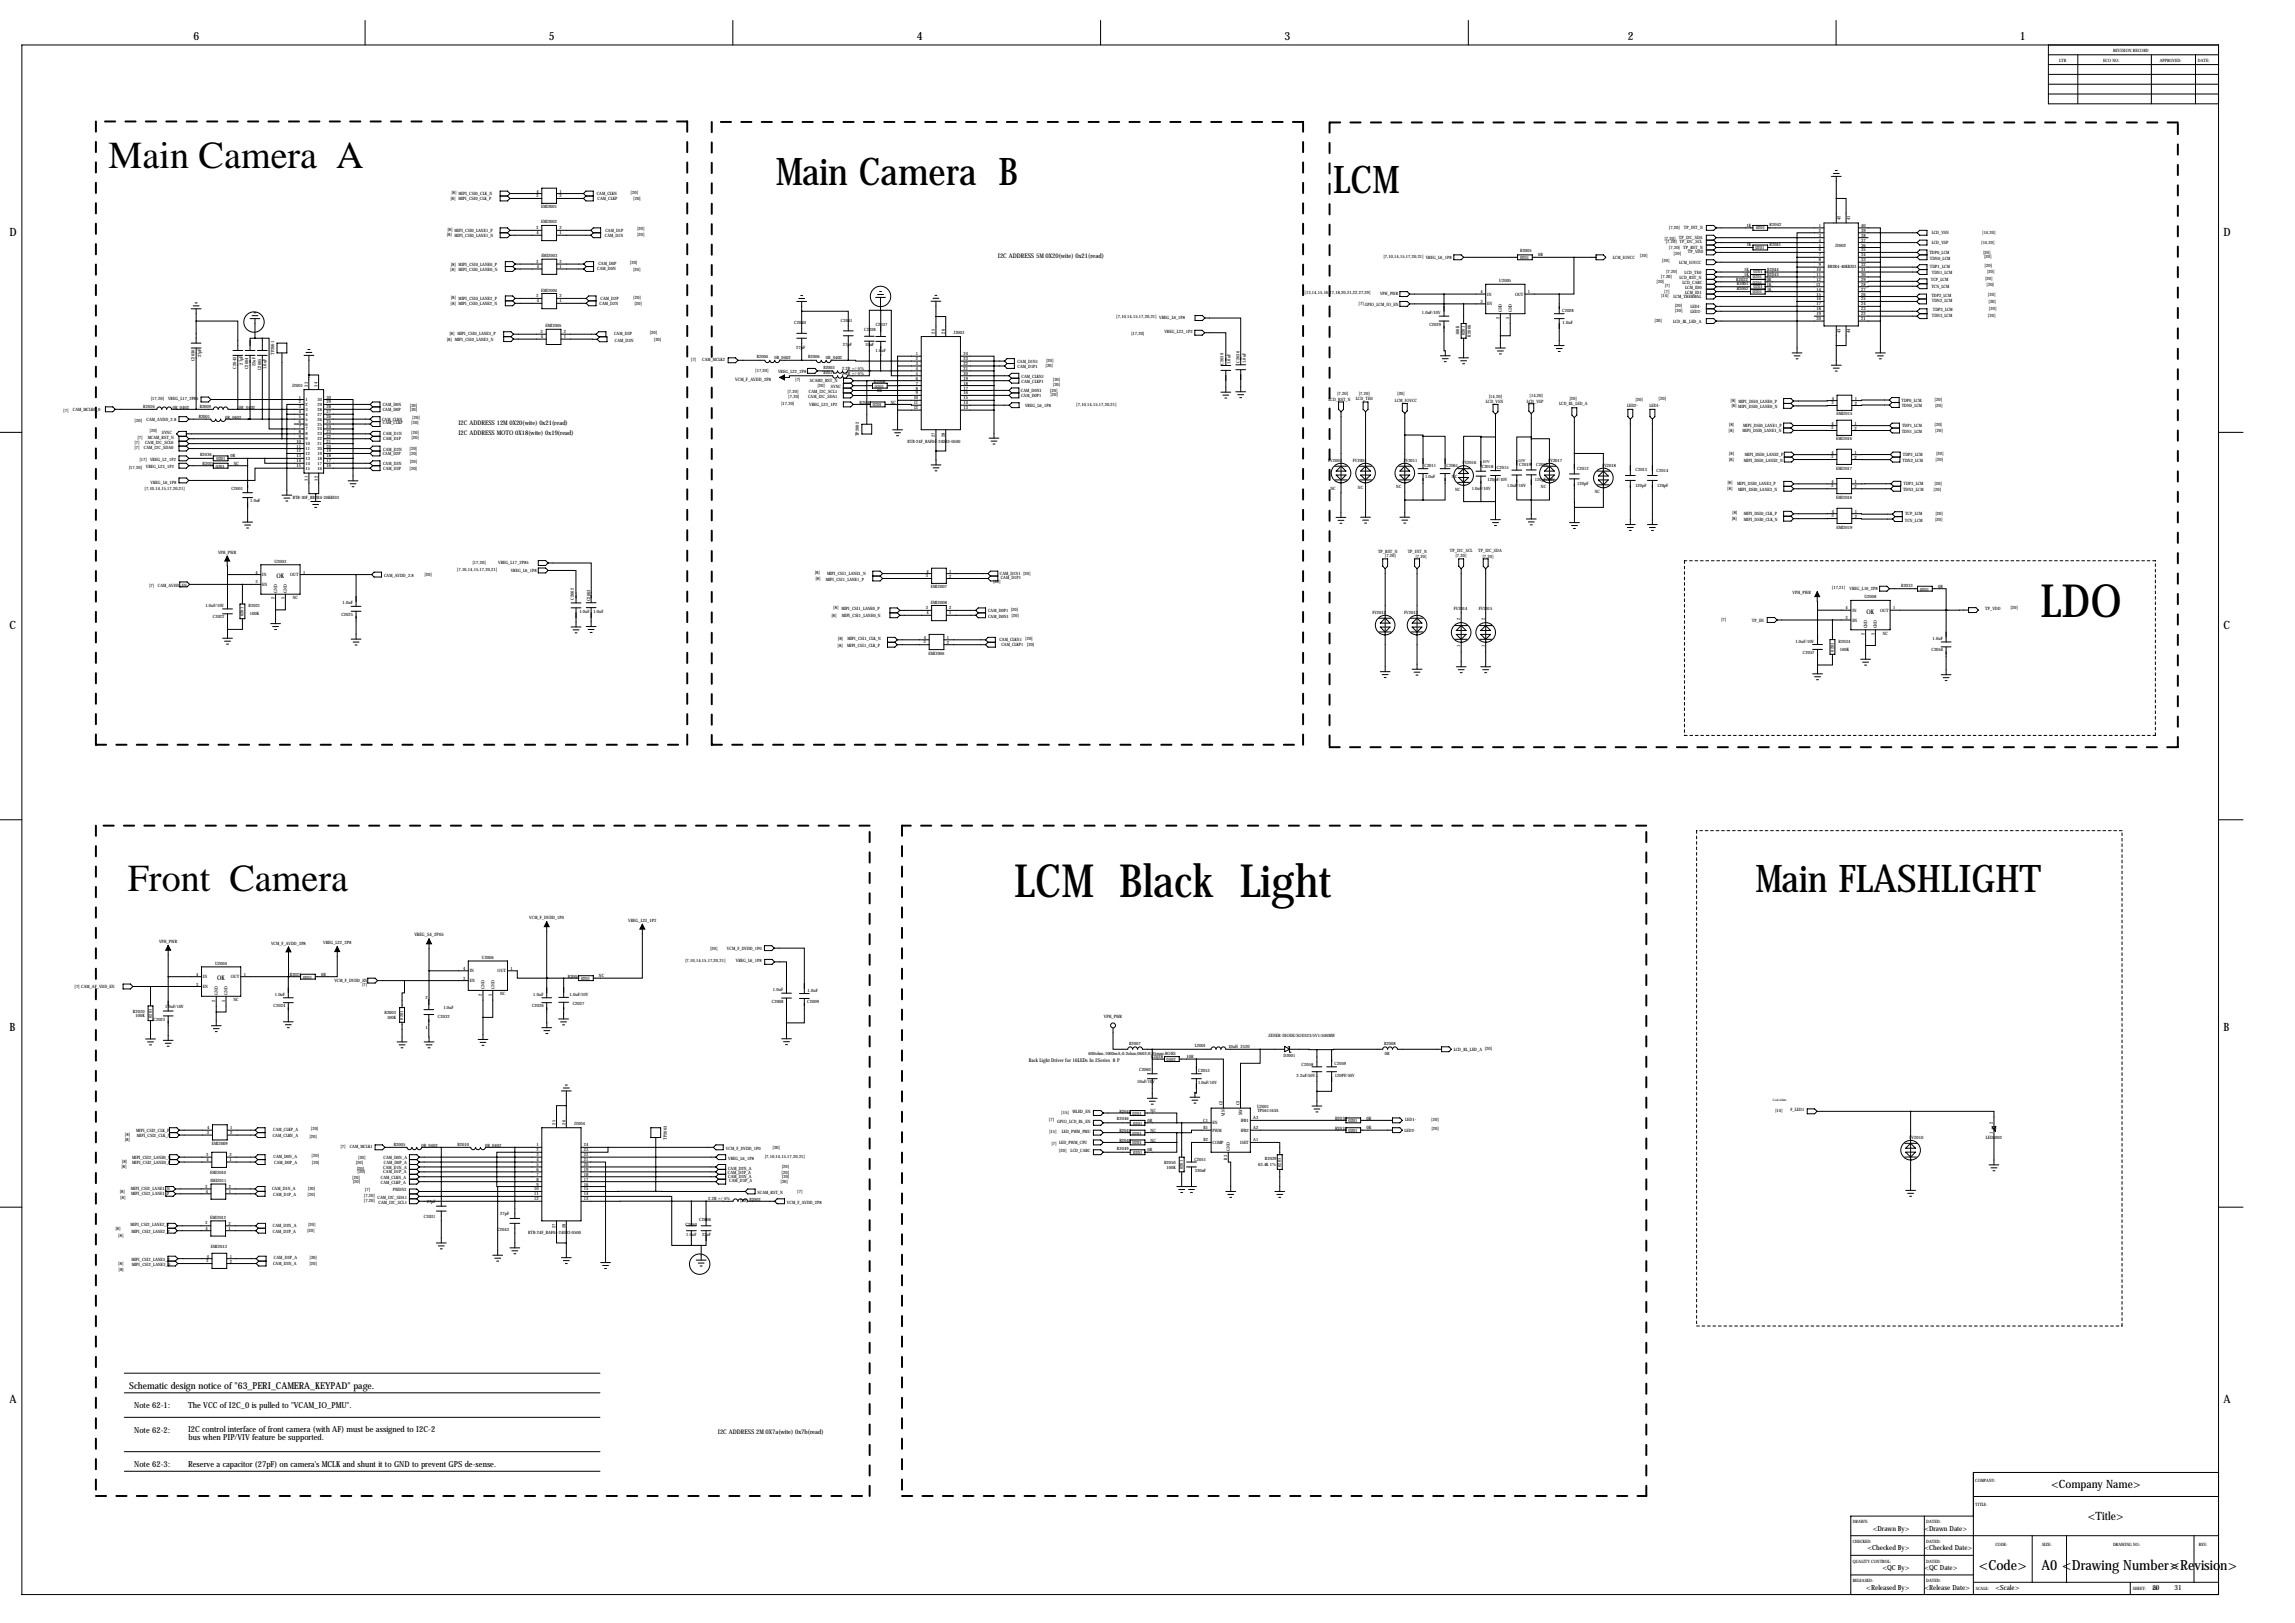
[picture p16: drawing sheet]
<svg xmlns="http://www.w3.org/2000/svg" width="1189mm" height="841mm" viewBox="0 0 1189 841" stroke-linecap="round" stroke-linejoin="round" font-family="sans-serif">
<defs><g id="words">
<g font-size="23.7">
<text x="1057" y="319">LDO</text>
<text x="525" y="465">LCM Black Light</text>
</g>
<g font-size="19.7">
<text x="56" y="87">Main Camera A</text>
<text x="402" y="96">Main Camera B</text>
<text x="691" y="100">LCM</text>
<text x="66" y="461">Front Camera</text>
<text x="909" y="462">Main FLASHLIGHT</text>
</g>
<g font-size="7.3">
<text x="1025" y="813">&lt;Code&gt;</text>
<text x="1057" y="813">A0 &lt;Drawing Number&gt;</text>
<text x="1124" y="813">&lt;Revision&gt;</text>
</g>
<g font-size="5.9">
<text x="100" y="21">6</text>
<text x="284" y="21">5</text>
<text x="475" y="21">4</text>
<text x="665" y="21">3</text>
<text x="843" y="21">2</text>
<text x="1046" y="21">1</text>
<text x="5" y="122">D</text>
<text x="1152" y="122">D</text>
<text x="5" y="326">C</text>
<text x="1152" y="326">C</text>
<text x="5" y="534">B</text>
<text x="1152" y="534">B</text>
<text x="5" y="727">A</text>
<text x="1152" y="727">A</text>
<text x="1062" y="771">&lt;Company Name&gt;</text>
<text x="1081" y="787">&lt;Title&gt;</text>
</g>
<text font-size="4.9" x="67" y="720">Schematic design notice of &quot;63_PERI_CAMERA_KEYPAD&quot; page.</text>
<g font-size="4.3">
<text x="69" y="729">Note 62-1:</text>
<text x="97" y="729">The VCC of I2C_0 is pulled to &quot;VCAM_IO_PMU&quot;.</text>
<text x="69" y="742">Note 62-2:</text>
<text x="97" y="742">I2C control interface of front camera (with AF) must be assigned to I2C-2</text>
<text x="98" y="746">bus when PIP/VIV feature be supported.</text>
<text x="69" y="760">Note 62-3:</text>
<text x="97" y="760">Reserve a capacitor (27pF) on camera's MCLK and shunt it to GND to prevent GPS de-sense.</text>
</g>
<g font-size="3.6">
<text x="970" y="793">&lt;Drawn By&gt;</text>
<text x="997" y="793">&lt;Drawn Date&gt;</text>
<text x="967" y="803">&lt;Checked By&gt;</text>
<text x="997" y="803">&lt;Checked Date&gt;</text>
<text x="975" y="813">&lt;QC By&gt;</text>
<text x="997" y="813">&lt;QC Date&gt;</text>
<text x="967" y="823">&lt;Released By&gt;</text>
<text x="997" y="823">&lt;Release Date&gt;</text>
<text x="1034" y="823">&lt;Scale&gt;</text>
<text x="1115" y="823">20</text>
<text x="1126" y="823">31</text>
</g>
<g font-size="3.3">
<text x="517" y="134">I2C ADDRESS 5M 0X20(wite) 0x21(read)</text>
<text x="237" y="220">I2C ADDRESS 12M 0X20(wite) 0x21(read)</text>
<text x="237" y="225">I2C ADDRESS MOTO 0X18(wite) 0x19(read)</text>
<text x="143" y="299">OK</text>
<text x="967" y="318">OK</text>
<text x="113" y="508">OK</text>
<text x="372" y="743">I2C ADDRESS 2M 0X7a(wite) 0x7b(read)</text>
</g>
<text font-size="2.6" x="533" y="550">Back Light Driver for 16LEDs In 2Series 8 P</text>
<g font-size="2.4">
<text x="381" y="198">VCM_F_AVDD_2P8</text>
<text x="215" y="485">VREG_S4_2P05</text>
<text x="692" y="580">R2030</text>
<text x="708" y="580">0R</text>
<text x="692" y="585">R2031</text>
<text x="708" y="585">0R</text>
</g>
<g font-size="2.3">
<text x="1095" y="27">REVISION RECORD</text>
<text x="1067" y="32">LTR</text>
<text x="1090" y="32">ECO NO:</text>
<text x="1119" y="32">APPROVED:</text>
<text x="1139" y="32">DATE:</text>
<text x="234" y="101">[8] MIPI_CSI0_CLK_N</text>
<text x="278" y="100">4</text>
<text x="290" y="100">1</text>
<text x="309" y="101">CAM_CLKN</text>
<text x="327" y="100">[20]</text>
<text x="233" y="103">[8] MIPI_CSI0_CLK_P</text>
<text x="278" y="102">3</text>
<text x="280" y="108">EMI2001</text>
<text x="290" y="102">2</text>
<text x="310" y="104">CAM_CLKP</text>
<text x="328" y="104">[20]</text>
<text x="953" y="114" transform="rotate(-90 953 114)">42</text>
<text x="958" y="114" transform="rotate(-90 958 114)">41</text>
<text x="232" y="120">[8] MIPI_CSI0_LANE1_P</text>
<text x="278" y="119">3</text>
<text x="280" y="116">EMI2002</text>
<text x="290" y="119">2</text>
<text x="330" y="119">[20]</text>
<text x="865" y="118">[7,20]</text>
<text x="872" y="119">TP_INT_N</text>
<text x="905" y="118">1K</text>
<text x="910" y="119">0201</text>
<text x="917" y="117">R2042</text>
<text x="942" y="118">1</text>
<text x="964" y="118">40</text>
<text x="231" y="122">[8] MIPI_CSI0_LANE1_N</text>
<text x="278" y="121">4</text>
<text x="290" y="121">1</text>
<text x="313" y="123">CAM_D1N</text>
<text x="314" y="120">CAM_D1P</text>
<text x="330" y="122">[20]</text>
<text x="862" y="124">[7,20]</text>
<text x="870" y="124">TP_I2C_SDA</text>
<text x="942" y="120">2</text>
<text x="942" y="123">3</text>
<text x="942" y="125">4</text>
<text x="964" y="125">37</text>
<text x="964" y="123">38</text>
<text x="964" y="120">39</text>
<text x="1001" y="121">LCD_VSN</text>
<text x="1027" y="121">[14,20]</text>
<text x="787" y="130">R2005</text>
<text x="863" y="126">[7,20] TP_I2C_SCL</text>
<text x="865" y="129">[7,20]</text>
<text x="872" y="129">TP_RST_N</text>
<text x="874" y="131">TP_VDD</text>
<text x="905" y="128">1K</text>
<text x="909" y="129">0201</text>
<text x="917" y="127">R2041</text>
<text x="942" y="128">5</text>
<text x="942" y="130">6</text>
<text x="951" y="128">J2002</text>
<text x="964" y="130">35</text>
<text x="964" y="128">36</text>
<text x="999" y="132">TDP0_LCM</text>
<text x="1001" y="126">LCD_VSP</text>
<text x="1026" y="126">[14,20]</text>
<text x="1027" y="132">[20]</text>
<text x="234" y="138">[8] MIPI_CSI0_LANE0_P</text>
<text x="278" y="136">3</text>
<text x="280" y="133">EMI2003</text>
<text x="290" y="136">2</text>
<text x="310" y="137">CAM_D0P</text>
<text x="326" y="137">[20]</text>
<text x="717" y="134">[7,10,14,15,17,20,21] VREG_L6_1P8</text>
<text x="787" y="134">0201</text>
<text x="797" y="133">0R</text>
<text x="836" y="134">LCM_IOVCC</text>
<text x="850" y="133">[20]</text>
<text x="861" y="136">[20]</text>
<text x="867" y="132">[20]</text>
<text x="870" y="137">LCM_IOVCC</text>
<text x="942" y="133">7</text>
<text x="942" y="135">8</text>
<text x="942" y="138">9</text>
<text x="964" y="138">32</text>
<text x="964" y="135">33</text>
<text x="964" y="133">34</text>
<text x="1000" y="135">TDN0_LCM</text>
<text x="1028" y="134">[20]</text>
<text x="233" y="140">[8] MIPI_CSI0_LANE0_N</text>
<text x="278" y="139">4</text>
<text x="290" y="139">1</text>
<text x="309" y="140">CAM_D0N</text>
<text x="328" y="140">[20]</text>
<text x="863" y="141">[7,20]</text>
<text x="873" y="142">LCD_TE0</text>
<text x="903" y="140">1K</text>
<text x="904" y="143">1K</text>
<text x="908" y="141">0201</text>
<text x="915" y="143">R2043</text>
<text x="915" y="140">R2044</text>
<text x="941" y="140">10</text>
<text x="941" y="143">11</text>
<text x="947" y="139">BB2R4-40KBJ03</text>
<text x="964" y="143">30</text>
<text x="964" y="140">31</text>
<text x="1000" y="139">TDP1_LCM</text>
<text x="1001" y="142">TDN1_LCM</text>
<text x="1028" y="138">[20]</text>
<text x="1029" y="141">[20]</text>
<text x="777" y="146">U2005</text>
<text x="858" y="147">[20]</text>
<text x="860" y="144">[7,20]</text>
<text x="862" y="149">[7]</text>
<text x="870" y="144">LCD_RST_N</text>
<text x="872" y="147">LCD_CABC</text>
<text x="873" y="150">LCM_ID0</text>
<text x="899" y="146">R2022</text>
<text x="900" y="148">R2001</text>
<text x="908" y="147">0201</text>
<text x="908" y="144">0201</text>
<text x="908" y="149">0201</text>
<text x="915" y="146">0R</text>
<text x="915" y="148">1K</text>
<text x="941" y="148">13</text>
<text x="941" y="145">12</text>
<text x="964" y="148">28</text>
<text x="964" y="145">29</text>
<text x="1000" y="145">TCP_LCM</text>
<text x="1001" y="149">TCN_LCM</text>
<text x="1028" y="145">[20]</text>
<text x="1029" y="148">[20]</text>
<text x="234" y="155">[8] MIPI_CSI0_LANE2_P</text>
<text x="278" y="154">3</text>
<text x="280" y="151">EMI2004</text>
<text x="290" y="154">2</text>
<text x="311" y="155">CAM_D2P</text>
<text x="328" y="155">[20]</text>
<text x="676" y="152">[13,14,15,16,17,18,20,21,22,27,29]</text>
<text x="715" y="153">VPH_PWR</text>
<text x="767" y="152">4</text>
<text x="770" y="153">IN</text>
<text x="785" y="153">OUT</text>
<text x="791" y="152">1</text>
<text x="860" y="154">[14]</text>
<text x="862" y="152">[7]</text>
<text x="867" y="154">LCM_THERMAL</text>
<text x="873" y="152">LCM_ID1</text>
<text x="900" y="150">R2002</text>
<text x="908" y="152">0201</text>
<text x="915" y="151">1K</text>
<text x="941" y="151">14</text>
<text x="941" y="153">15</text>
<text x="941" y="156">16</text>
<text x="964" y="156">25</text>
<text x="964" y="153">26</text>
<text x="964" y="151">27</text>
<text x="1001" y="154">TDP2_LCM</text>
<text x="1030" y="153">[20]</text>
<text x="233" y="158">[8] MIPI_CSI0_LANE2_N</text>
<text x="278" y="157">4</text>
<text x="290" y="157">1</text>
<text x="311" y="158">CAM_D2N</text>
<text x="329" y="158">[20]</text>
<text x="704" y="158">[7]GPIO_LCM_IO_EN</text>
<text x="767" y="157">3</text>
<text x="770" y="158">EN</text>
<text x="778" y="162" transform="rotate(-90 778 162)">GND</text>
<text x="783" y="162" transform="rotate(-90 783 162)">GND</text>
<text x="809" y="162">C2028</text>
<text x="868" y="159">[20]</text>
<text x="868" y="162">[20]</text>
<text x="876" y="159">LED1-</text>
<text x="941" y="158">17</text>
<text x="941" y="161">18</text>
<text x="964" y="161">23</text>
<text x="964" y="158">24</text>
<text x="1001" y="157">TDN2_LCM</text>
<text x="1001" y="161">TDP3_LCM</text>
<text x="1030" y="157">[20]</text>
<text x="1030" y="161">[20]</text>
<text x="411" y="168">C2040</text>
<text x="436" y="167">C2041</text>
<text x="578" y="164">[7,10,14,15,17,20,21]</text>
<text x="601" y="165">VREG_L6_1P8</text>
<text x="737" y="163">1.0uF/10V</text>
<text x="777" y="165" transform="rotate(-90 777 165)">2</text>
<text x="782" y="165" transform="rotate(-90 782 165)">5</text>
<text x="809" y="168">1.0uF</text>
<text x="857" y="167">[20]</text>
<text x="867" y="167">LCD_BL_LED_A</text>
<text x="876" y="162">LED2-</text>
<text x="941" y="163">19</text>
<text x="941" y="166">20</text>
<text x="964" y="166">21</text>
<text x="964" y="163">22</text>
<text x="1001" y="164">TDN3_LCM</text>
<text x="1030" y="164">[20]</text>
<text x="233" y="174">[8] MIPI_CSI0_LANE3_P</text>
<text x="280" y="172">3</text>
<text x="283" y="170">EMI2005</text>
<text x="292" y="173">2</text>
<text x="318" y="174">CAM_D3P</text>
<text x="337" y="173">[20]</text>
<text x="448" y="172">C2038</text>
<text x="454" y="169">C2037</text>
<text x="484" y="173" transform="rotate(-90 484 173)">25</text>
<text x="489" y="173" transform="rotate(-90 489 173)">26</text>
<text x="494" y="173">J2003</text>
<text x="586" y="173">[17,20]</text>
<text x="603" y="173">VREG_L23_1P2</text>
<text x="740" y="169">C2029</text>
<text x="756" y="174" transform="rotate(-90 756 174)">100K</text>
<text x="759" y="174" transform="rotate(-90 759 174)">0201</text>
<text x="953" y="173" transform="rotate(-90 953 173)">43</text>
<text x="958" y="173" transform="rotate(-90 958 173)">44</text>
<text x="231" y="177">[8] MIPI_CSI0_LANE3_N</text>
<text x="280" y="175">4</text>
<text x="292" y="175">1</text>
<text x="319" y="177">CAM_D3N</text>
<text x="339" y="177">[20]</text>
<text x="437" y="179">27pF</text>
<text x="448" y="179">10uF</text>
<text x="762" y="174" transform="rotate(-90 762 174)">R2006</text>
<text x="104" y="185" transform="rotate(-90 104 185)">27pF</text>
<text x="142" y="184" transform="rotate(-90 142 184)">TP2001</text>
<text x="392" y="185">B2004</text>
<text x="401" y="186">0R_0402</text>
<text x="412" y="181">27pF</text>
<text x="419" y="185">B2006</text>
<text x="428" y="186">0R_0402</text>
<text x="454" y="182">1.0uF</text>
<text x="475" y="184">1</text>
<text x="499" y="184">24</text>
<text x="101" y="187" transform="rotate(-90 101 187)">C2030</text>
<text x="122" y="191" transform="rotate(-90 122 191)">C2042</text>
<text x="126" y="189" transform="rotate(-90 126 189)">27pF</text>
<text x="129" y="191" transform="rotate(-90 129 191)">C2004</text>
<text x="132" y="190" transform="rotate(-90 132 190)">22uF</text>
<text x="135" y="192" transform="rotate(-90 135 192)">C2005</text>
<text x="138" y="191" transform="rotate(-90 138 191)">1.0uF</text>
<text x="358" y="187">[7]</text>
<text x="364" y="187">CAM_MCLK2</text>
<text x="427" y="191">B2003</text>
<text x="436" y="192">2.2R +/-5%</text>
<text x="475" y="187">2</text>
<text x="475" y="189">3</text>
<text x="475" y="192">4</text>
<text x="499" y="192">21</text>
<text x="499" y="189">22</text>
<text x="499" y="187">23</text>
<text x="527" y="188">CAM_D1N1</text>
<text x="527" y="191">CAM_D1P1</text>
<text x="542" y="190">[20]</text>
<text x="542" y="188">[20]</text>
<text x="634" y="189" transform="rotate(-90 634 189)">C2039</text>
<text x="637" y="189" transform="rotate(-90 637 189)">1.0uF</text>
<text x="642" y="188" transform="rotate(-90 642 188)">C2036</text>
<text x="645" y="188" transform="rotate(-90 645 188)">1.0uF</text>
<text x="391" y="193">[17,20]</text>
<text x="403" y="193">VREG_L22_2P8</text>
<text x="412" y="197">[7]</text>
<text x="420" y="198">SCAM3_RST_N</text>
<text x="427" y="194">B2011</text>
<text x="436" y="194">2.2R +/-5%</text>
<text x="475" y="194">5</text>
<text x="475" y="197">6</text>
<text x="499" y="197">19</text>
<text x="499" y="194">20</text>
<text x="529" y="196">CAM_CLKN1</text>
<text x="545" y="197">[20]</text>
<text x="151" y="200">J2001</text>
<text x="159" y="200" transform="rotate(-90 159 200)">33</text>
<text x="165" y="200" transform="rotate(-90 165 200)">34</text>
<text x="408" y="204">[7,20]</text>
<text x="419" y="203">CAM_I2C_SCL1</text>
<text x="423" y="201">[20]</text>
<text x="430" y="201">SYNC</text>
<text x="453" y="198">R2008</text>
<text x="453" y="201">0201</text>
<text x="454" y="203">0R</text>
<text x="475" y="199">7</text>
<text x="475" y="202">8</text>
<text x="499" y="202">17</text>
<text x="499" y="199">18</text>
<text x="529" y="203">CAM_D0N1</text>
<text x="529" y="198">CAM_CLKP1</text>
<text x="544" y="203">[20]</text>
<text x="545" y="200">[20]</text>
<text x="78" y="207">[17,20]</text>
<text x="87" y="207">VREG_L17_2P85</text>
<text x="155" y="209">2</text>
<text x="155" y="206">1</text>
<text x="158" y="208">1</text>
<text x="165" y="208">30</text>
<text x="169" y="209">29</text>
<text x="169" y="206">30</text>
<text x="405" y="210">[17,20]</text>
<text x="408" y="206">[7,20]</text>
<text x="419" y="206">CAM_I2C_SDA1</text>
<text x="445" y="209">R2040</text>
<text x="461" y="209">NC</text>
<text x="473" y="207">10</text>
<text x="473" y="209">11</text>
<text x="475" y="204">9</text>
<text x="499" y="209">14</text>
<text x="499" y="207">15</text>
<text x="499" y="204">16</text>
<text x="529" y="206">CAM_D0P1</text>
<text x="544" y="205">[20]</text>
<text x="688" y="208">LCD_RST_N</text>
<text x="693" y="204">[7,20]</text>
<text x="702" y="207">LCD_TE0</text>
<text x="704" y="205">[7,20]</text>
<text x="723" y="208">LCM_IOVCC</text>
<text x="724" y="205">[20]</text>
<text x="770" y="209">LCD_VSN</text>
<text x="771" y="206">[14,20]</text>
<text x="791" y="209">LCD_VSP</text>
<text x="792" y="206">[14,20]</text>
<text x="808" y="210">LCD_BL_LED_A</text>
<text x="813" y="207">[20]</text>
<text x="847" y="208">[20]</text>
<text x="859" y="207">[20]</text>
<text x="896" y="208">[8] MIPI_DSI0_LANE0_P</text>
<text x="949" y="209">3</text>
<text x="949" y="207">4</text>
<text x="961" y="210">2</text>
<text x="961" y="207">1</text>
<text x="985" y="208">TDP0_LCM</text>
<text x="1002" y="208">[20]</text>
<text x="33" y="214">[7]</text>
<text x="38" y="213">CAM_MCLK0_0</text>
<text x="74" y="211">R2016</text>
<text x="90" y="212">0R_0402</text>
<text x="103" y="211">B2009</text>
<text x="124" y="212">0R_0402</text>
<text x="155" y="214">4</text>
<text x="155" y="212">3</text>
<text x="158" y="215">4</text>
<text x="158" y="213">3</text>
<text x="158" y="210">2</text>
<text x="165" y="215">27</text>
<text x="165" y="213">28</text>
<text x="165" y="210">29</text>
<text x="169" y="214">27</text>
<text x="169" y="211">28</text>
<text x="198" y="210">CAM_D0N</text>
<text x="198" y="213">CAM_D0P</text>
<text x="212" y="211">[20]</text>
<text x="212" y="213">[20]</text>
<text x="419" y="210">VREG_L23_1P2</text>
<text x="452" y="210">0201</text>
<text x="473" y="212">12</text>
<text x="499" y="212">13</text>
<text x="531" y="211">VREG_L6_1P8</text>
<text x="558" y="210">[7,10,14,15,17,20,21]</text>
<text x="843" y="211">LED2-</text>
<text x="854" y="211">LED1-</text>
<text x="897" y="211">[8] MIPI_DSI0_LANE0_N</text>
<text x="951" y="215">EMI2015</text>
<text x="985" y="211">TDN0_LCM</text>
<text x="1002" y="211">[20]</text>
<text x="70" y="219">[20]</text>
<text x="76" y="218">CAM_AVDD_2.8</text>
<text x="103" y="216">B2001</text>
<text x="117" y="217">0R_0402</text>
<text x="155" y="217">5</text>
<text x="155" y="219">6</text>
<text x="155" y="222">7</text>
<text x="158" y="218">5</text>
<text x="158" y="220">6</text>
<text x="165" y="218">26</text>
<text x="165" y="220">25</text>
<text x="169" y="217">26</text>
<text x="169" y="219">25</text>
<text x="169" y="222">24</text>
<text x="198" y="218">CAM_CLKN</text>
<text x="198" y="220">CAM_CLKP</text>
<text x="213" y="219">[20]</text>
<text x="214" y="217">[20]</text>
<text x="896" y="221">[8]</text>
<text x="903" y="221">MIPI_DSI0_LANE1_P</text>
<text x="949" y="220">4</text>
<text x="961" y="220">1</text>
<text x="985" y="221">TDP1_LCM</text>
<text x="1002" y="221">[20]</text>
<text x="71" y="227">[7]</text>
<text x="77" y="227">MCAM_RST_N</text>
<text x="77" y="224">[20]</text>
<text x="84" y="225">SYNC</text>
<text x="155" y="224">8</text>
<text x="155" y="227">9</text>
<text x="158" y="223">7</text>
<text x="158" y="226">8</text>
<text x="165" y="223">24</text>
<text x="165" y="226">23</text>
<text x="169" y="224">23</text>
<text x="169" y="227">22</text>
<text x="198" y="228">CAM_D1P</text>
<text x="199" y="225">CAM_D1N</text>
<text x="213" y="225">[20]</text>
<text x="213" y="227">[20]</text>
<text x="445" y="226" transform="rotate(-90 445 226)">TP2002</text>
<text x="484" y="226" transform="rotate(-90 484 226)">27</text>
<text x="489" y="226" transform="rotate(-90 489 226)">28</text>
<text x="895" y="224">[8]</text>
<text x="903" y="224">MIPI_DSI0_LANE1_N</text>
<text x="949" y="222">3</text>
<text x="961" y="222">2</text>
<text x="985" y="224">TDN1_LCM</text>
<text x="1003" y="224">[20]</text>
<text x="70" y="230">[7]</text>
<text x="70" y="233">[7]</text>
<text x="75" y="232">CAM_I2C_SDA0</text>
<text x="75" y="230">CAM_I2C_SCL0</text>
<text x="154" y="229">10</text>
<text x="154" y="232">11</text>
<text x="158" y="228">9</text>
<text x="158" y="231">10</text>
<text x="158" y="233">11</text>
<text x="165" y="228">22</text>
<text x="165" y="231">21</text>
<text x="165" y="233">20</text>
<text x="169" y="229">21</text>
<text x="169" y="232">20</text>
<text x="199" y="233">CAM_D2N</text>
<text x="212" y="233">[20]</text>
<text x="470" y="229">BTB-24F_BAF04-24083-0500</text>
<text x="951" y="228">EMI2016</text>
<text x="72" y="239">[17] VREG_L2_1P2</text>
<text x="104" y="236">R2036</text>
<text x="112" y="238">0201</text>
<text x="119" y="237">0R</text>
<text x="154" y="234">12</text>
<text x="154" y="237">13</text>
<text x="154" y="239">14</text>
<text x="158" y="236">12</text>
<text x="158" y="238">13</text>
<text x="165" y="236">19</text>
<text x="165" y="238">18</text>
<text x="169" y="234">19</text>
<text x="169" y="237">18</text>
<text x="169" y="239">17</text>
<text x="198" y="236">CAM_D2P</text>
<text x="212" y="236">[20]</text>
<text x="212" y="240">[20]</text>
<text x="688" y="239">FV2003</text>
<text x="701" y="239">FV2004</text>
<text x="727" y="239">FV2011</text>
<text x="768" y="240">10V</text>
<text x="786" y="239">10V</text>
<text x="802" y="239">FV2017</text>
<text x="896" y="239">[8]</text>
<text x="896" y="236">[8]</text>
<text x="903" y="239">MIPI_DSI0_LANE2_N</text>
<text x="904" y="236">MIPI_DSI0_LANE2_P</text>
<text x="949" y="237">3</text>
<text x="949" y="235">4</text>
<text x="961" y="238">2</text>
<text x="961" y="235">1</text>
<text x="986" y="239">TDN2_LCM</text>
<text x="986" y="236">TDP2_LCM</text>
<text x="1003" y="239">[20]</text>
<text x="1003" y="236">[20]</text>
<text x="67" y="243">[17,20]</text>
<text x="76" y="242">VREG_L23_1P2</text>
<text x="105" y="241">R2037</text>
<text x="112" y="242">0201</text>
<text x="121" y="241">NC</text>
<text x="154" y="242">15</text>
<text x="158" y="241">14</text>
<text x="158" y="243">15</text>
<text x="165" y="241">17</text>
<text x="165" y="243">16</text>
<text x="169" y="242">16</text>
<text x="198" y="241">CAM_D3N</text>
<text x="198" y="244">CAM_D3P</text>
<text x="212" y="244">[20]</text>
<text x="738" y="242">C2011</text>
<text x="749" y="242">C2061</text>
<text x="758" y="240">FV2016</text>
<text x="768" y="242">C2018</text>
<text x="775" y="243">C2015</text>
<text x="787" y="241">C2019</text>
<text x="796" y="242">C2016</text>
<text x="817" y="243">C2012</text>
<text x="830" y="242">FV2018</text>
<text x="847" y="244">C2013</text>
<text x="858" y="244">C2014</text>
<text x="951" y="243">EMI2017</text>
<text x="78" y="250">VREG_L6_1P8</text>
<text x="160" y="249" transform="rotate(-90 160 249)">31</text>
<text x="165" y="249" transform="rotate(-90 165 249)">32</text>
<text x="738" y="248">1.0uF</text>
<text x="752" y="248">NC</text>
<text x="771" y="249">120pF/10V</text>
<text x="795" y="249">120pF/10V</text>
<text x="817" y="251">120pF</text>
<text x="895" y="251">[8]</text>
<text x="900" y="251">MIPI_DSI0_LANE3_P</text>
<text x="949" y="250">4</text>
<text x="961" y="250">1</text>
<text x="986" y="251">TDP3_LCM</text>
<text x="1002" y="251">[20]</text>
<text x="75" y="254">[7,10,14,15,17,20,21]</text>
<text x="120" y="254">C2001</text>
<text x="689" y="254">NC</text>
<text x="703" y="253">NC</text>
<text x="723" y="253">NC</text>
<text x="754" y="254">NC</text>
<text x="762" y="254">1.0uF/10V</text>
<text x="781" y="252">1.0uF/10V</text>
<text x="798" y="253">NC</text>
<text x="826" y="256">NC</text>
<text x="847" y="252">120pF</text>
<text x="858" y="252">120pF</text>
<text x="895" y="254">[8]</text>
<text x="900" y="254">MIPI_DSI0_LANE3_N</text>
<text x="949" y="252">3</text>
<text x="961" y="253">2</text>
<text x="986" y="254">TDN3_LCM</text>
<text x="1002" y="255">[20]</text>
<text x="130" y="260">1.0uF</text>
<text x="152" y="258">BTB-30F_BB2R4-30KBJ03</text>
<text x="951" y="258">EMI2018</text>
<text x="897" y="270">[8]</text>
<text x="897" y="266">[8]</text>
<text x="903" y="267">MIPI_DSI0_CLK_P</text>
<text x="903" y="270">MIPI_DSI0_CLK_N</text>
<text x="949" y="268">3</text>
<text x="949" y="266">4</text>
<text x="961" y="268">2</text>
<text x="961" y="266">1</text>
<text x="987" y="267">TCP_LCM</text>
<text x="1002" y="270">[20]</text>
<text x="1003" y="267">[20]</text>
<text x="951" y="274">EMI2019</text>
<text x="987" y="270">TCN_LCM</text>
<text x="113" y="287">VPH_PWR</text>
<text x="714" y="286">TP_RST_N</text>
<text x="729" y="286">TP_INT_N</text>
<text x="751" y="286">TP_I2C_SCL</text>
<text x="766" y="286">TP_I2C_SDA</text>
<text x="142" y="292">U2003</text>
<text x="245" y="292">[17,20]</text>
<text x="258" y="292">VREG_L17_2P85</text>
<text x="717" y="289">[7,20]</text>
<text x="733" y="289">[7,20]</text>
<text x="754" y="288">[7,20]</text>
<text x="768" y="289">[7,20]</text>
<text x="132" y="297">4</text>
<text x="136" y="298">IN</text>
<text x="150" y="298">OUT</text>
<text x="157" y="297">1</text>
<text x="199" y="299">CAM_AVDD_2.8</text>
<text x="220" y="298">[20]</text>
<text x="237" y="296">[7,10,14,15,17,20,21]</text>
<text x="265" y="296">VREG_L6_1P8</text>
<text x="422" y="298">[8]</text>
<text x="428" y="298">MIPI_CSI1_LANE1_N</text>
<text x="480" y="299">3</text>
<text x="480" y="297">4</text>
<text x="492" y="299">2</text>
<text x="492" y="297">1</text>
<text x="518" y="298">CAM_D1N1 [20]</text>
<text x="518" y="300">CAM_D1P1</text>
<text x="77" y="304">[7]</text>
<text x="82" y="304">CAM_AVDD_EN</text>
<text x="132" y="302">3</text>
<text x="136" y="304">EN</text>
<text x="422" y="301">[8]</text>
<text x="428" y="301">MIPI_CSI1_LANE1_P</text>
<text x="482" y="305">EMI2007</text>
<text x="514" y="302">[20]</text>
<text x="949" y="305">[17,21]</text>
<text x="958" y="306">VREG_L10_2P8</text>
<text x="985" y="304">R2033</text>
<text x="995" y="306">0201</text>
<text x="1004" y="304">0R</text>
<text x="142" y="310" transform="rotate(-90 142 310)">2</text>
<text x="144" y="307" transform="rotate(-90 144 307)">GND</text>
<text x="147" y="310" transform="rotate(-90 147 310)">5</text>
<text x="149" y="307" transform="rotate(-90 149 307)">GND</text>
<text x="152" y="310">NC</text>
<text x="297" y="311" transform="rotate(-90 297 311)">C2002</text>
<text x="306" y="311" transform="rotate(-90 306 311)">C2003</text>
<text x="929" y="308">VPH_PWR</text>
<text x="966" y="310">U2008</text>
<text x="106" y="314">1.0uF/10V</text>
<text x="129" y="314">R2021</text>
<text x="177" y="313">1.0uF</text>
<text x="300" y="317">1.0uF</text>
<text x="307" y="317">1.0uF</text>
<text x="432" y="315">[8] MIPI_CSI1_LANE0_P</text>
<text x="480" y="315">3</text>
<text x="482" y="313">EMI2008</text>
<text x="492" y="316">2</text>
<text x="512" y="317">CAM_D0P1 [20]</text>
<text x="711" y="318">FV2012</text>
<text x="727" y="318">FV2013</text>
<text x="753" y="316">FV2014</text>
<text x="766" y="316">FV2015</text>
<text x="956" y="316">4</text>
<text x="960" y="317">IN</text>
<text x="974" y="317">OUT</text>
<text x="981" y="316">1</text>
<text x="1028" y="316">TP_VDD</text>
<text x="1041" y="315">[20]</text>
<text x="110" y="320">C2022</text>
<text x="126" y="319" transform="rotate(-90 126 319)">0201</text>
<text x="129" y="319">100K</text>
<text x="177" y="319">C2025</text>
<text x="431" y="320">[8]</text>
<text x="436" y="320">MIPI_CSI1_LANE0_N</text>
<text x="480" y="318">4</text>
<text x="492" y="318">1</text>
<text x="512" y="320">CAM_D0N1 [20]</text>
<text x="756" y="321" transform="rotate(-90 756 321)">2</text>
<text x="769" y="321" transform="rotate(-90 769 321)">2</text>
<text x="892" y="322">[7]</text>
<text x="908" y="322">TP_EN</text>
<text x="956" y="321">3</text>
<text x="960" y="322">EN</text>
<text x="966" y="329" transform="rotate(-90 966 329)">2</text>
<text x="967" y="325" transform="rotate(-90 967 325)">GND</text>
<text x="971" y="329" transform="rotate(-90 971 329)">5</text>
<text x="972" y="325" transform="rotate(-90 972 325)">GND</text>
<text x="975" y="329">NC</text>
<text x="434" y="335">[8]</text>
<text x="434" y="332">[8]</text>
<text x="439" y="335">MIPI_CSI1_CLK_P</text>
<text x="439" y="332">MIPI_CSI1_CLK_N</text>
<text x="478" y="333">3</text>
<text x="479" y="331">4</text>
<text x="490" y="333">2</text>
<text x="490" y="331">1</text>
<text x="518" y="332">CAM_CLKN1</text>
<text x="519" y="335">CAM_CLKP1</text>
<text x="531" y="332">[20]</text>
<text x="532" y="335">[20]</text>
<text x="756" y="335" transform="rotate(-90 756 335)">1</text>
<text x="769" y="335" transform="rotate(-90 769 335)">1</text>
<text x="930" y="333">1.0uF/10V</text>
<text x="952" y="333">R2034</text>
<text x="1001" y="332">1.0uF</text>
<text x="481" y="339">EMI2006</text>
<text x="934" y="339">C2057</text>
<text x="950" y="338" transform="rotate(-90 950 338)">0201</text>
<text x="953" y="337">100K</text>
<text x="1001" y="337">C2056</text>
<text x="274" y="476">VCM_F_DVDD_1P0</text>
<text x="325" y="477">VREG_L23_1P2</text>
<text x="82" y="488">VPH_PWR</text>
<text x="140" y="489">VCM_F_AVDD_2P8</text>
<text x="167" y="489">VREG_L22_2P8</text>
<text x="368" y="492">[20]</text>
<text x="377" y="492">VCM_F_DVDD_1P0</text>
<text x="250" y="497">U2006</text>
<text x="111" y="500">U2004</text>
<text x="240" y="502">4</text>
<text x="243" y="504">IN</text>
<text x="258" y="504">OUT</text>
<text x="264" y="502">1</text>
<text x="355" y="499">[7,10,14,15,17,20,21]</text>
<text x="381" y="498">VREG_L6_1P8</text>
<text x="102" y="505">4</text>
<text x="105" y="507">IN</text>
<text x="120" y="507">OUT</text>
<text x="126" y="505">1</text>
<text x="150" y="506">R2025</text>
<text x="157" y="507">0201</text>
<text x="166" y="505">0R</text>
<text x="173" y="509">VCM_F_DVDD_EN</text>
<text x="240" y="507">3</text>
<text x="243" y="509">EN</text>
<text x="294" y="506">R2004</text>
<text x="301" y="508">0201</text>
<text x="310" y="506">NC</text>
<text x="39" y="512">[7] CAM_AF_VDD_EN</text>
<text x="102" y="510">3</text>
<text x="105" y="512">EN</text>
<text x="113" y="515" transform="rotate(-90 113 515)">GND</text>
<text x="118" y="515" transform="rotate(-90 118 515)">GND</text>
<text x="142" y="516">1.0uF</text>
<text x="188" y="511">[7]</text>
<text x="250" y="516" transform="rotate(-90 250 516)">2</text>
<text x="251" y="512" transform="rotate(-90 251 512)">GND</text>
<text x="255" y="516" transform="rotate(-90 255 516)">5</text>
<text x="256" y="512" transform="rotate(-90 256 512)">GND</text>
<text x="259" y="516">NC</text>
<text x="276" y="516">1.0uF</text>
<text x="400" y="513">1.0uF</text>
<text x="418" y="514">1.0uF</text>
<text x="85" y="522">1.0uF/10V</text>
<text x="112" y="519" transform="rotate(-90 112 519)">2</text>
<text x="117" y="519" transform="rotate(-90 117 519)">5</text>
<text x="121" y="519">NC</text>
<text x="142" y="522">C2024</text>
<text x="220" y="517">2</text>
<text x="276" y="522">C2026</text>
<text x="295" y="516">1.0uF/10V</text>
<text x="297" y="521">C2027</text>
<text x="400" y="519">C2008</text>
<text x="418" y="520">C2009</text>
<text x="69" y="525">R2020</text>
<text x="70" y="527">100K</text>
<text x="79" y="527" transform="rotate(-90 79 527)">0201</text>
<text x="199" y="525">R2003</text>
<text x="200" y="528">100K</text>
<text x="227" y="527">C2032</text>
<text x="230" y="522">1.0uF</text>
<text x="572" y="527">VPH_PWR</text>
<text x="80" y="529">C2023</text>
<text x="209" y="528" transform="rotate(-90 209 528)">0201</text>
<text x="220" y="533">1</text>
<text x="657" y="537">ZENER-DIODE/SOD323/5V1/500MW</text>
<text x="585" y="541">B2007</text>
<text x="619" y="542">L2001</text>
<text x="636" y="543">10uH 2520</text>
<text x="717" y="541">B2008</text>
<text x="753" y="544">LCD_BL_LED_A [20]</text>
<text x="564" y="547">600ohm;1000mA;0.2ohm;0603;0.95mm;ROHS</text>
<text x="596" y="548">R2028</text>
<text x="604" y="550">0402</text>
<text x="615" y="548">10R</text>
<text x="665" y="548">D2001</text>
<text x="691" y="552">C2059</text>
<text x="717" y="547">0R</text>
<text x="590" y="555">C2060</text>
<text x="621" y="555">C2053</text>
<text x="672" y="558">2.2uF/50V</text>
<text x="674" y="552">C2058</text>
<text x="692" y="558">120PF/50V</text>
<text x="589" y="561">10uF/10V</text>
<text x="621" y="561">1.0uF/10V</text>
<text x="633" y="572" transform="rotate(-90 633 572)">C2</text>
<text x="642" y="572" transform="rotate(-90 642 572)">C3</text>
<text x="651" y="574">U2001</text>
<text x="920" y="576">[14]</text>
<text x="928" y="576">F_LED1</text>
<text x="543" y="581">[7]</text>
<text x="548" y="582">GPIO_LCD_BL_EN</text>
<text x="550" y="577">[15]</text>
<text x="556" y="577">WLED_EN</text>
<text x="579" y="580">R2046</text>
<text x="580" y="576">R2045</text>
<text x="587" y="578">0201</text>
<text x="594" y="581">0R</text>
<text x="596" y="576">NC</text>
<text x="623" y="581">C1</text>
<text x="635" y="578" transform="rotate(-90 635 578)">VIN</text>
<text x="643" y="581">IFB1</text>
<text x="643" y="578" transform="rotate(-90 643 578)">SW</text>
<text x="649" y="580">A3</text>
<text x="651" y="576">TPS61163A</text>
<text x="699" y="581">0201</text>
<text x="728" y="581">LED1-</text>
<text x="741" y="580">[20]</text>
<text x="71" y="586">MIPI_CSI2_CLK_P</text>
<text x="107" y="587">3</text>
<text x="107" y="585">4</text>
<text x="119" y="587">2</text>
<text x="119" y="585">1</text>
<text x="142" y="586">CAM_CLKP_A</text>
<text x="161" y="585">[20]</text>
<text x="288" y="583" transform="rotate(-90 288 583)">25</text>
<text x="293" y="583" transform="rotate(-90 293 583)">26</text>
<text x="297" y="583">J2004</text>
<text x="543" y="587">[15]</text>
<text x="550" y="587">LED_PWM_PMU</text>
<text x="580" y="586">R2047</text>
<text x="587" y="588">0201</text>
<text x="587" y="583">0201</text>
<text x="596" y="586">NC</text>
<text x="623" y="585">B1</text>
<text x="628" y="586">PWM</text>
<text x="628" y="582">EN</text>
<text x="643" y="586">IFB2</text>
<text x="649" y="585">A2</text>
<text x="699" y="586">0201</text>
<text x="728" y="586">LED2-</text>
<text x="742" y="585">[20]</text>
<text x="1032" y="587" transform="rotate(-90 1032 587)">1</text>
<text x="1032" y="582" transform="rotate(-90 1032 582)">2</text>
<text x="65" y="591">[8]</text>
<text x="65" y="588">[8]</text>
<text x="71" y="589">MIPI_CSI2_CLK_N</text>
<text x="110" y="593">EMI2009</text>
<text x="141" y="589">CAM_CLKN_A</text>
<text x="160" y="589">[20]</text>
<text x="204" y="593">B2005</text>
<text x="237" y="593">B2010</text>
<text x="278" y="594">1</text>
<text x="303" y="594">24</text>
<text x="345" y="590" transform="rotate(-90 345 590)">TP2003</text>
<text x="545" y="593">[7] LED_PWM_CPU</text>
<text x="580" y="591">R2048</text>
<text x="587" y="593">0201</text>
<text x="596" y="591">NC</text>
<text x="623" y="591">B2</text>
<text x="628" y="593">COMP</text>
<text x="642" y="593">ISET</text>
<text x="649" y="591">A1</text>
<text x="989" y="590">FV2010</text>
<text x="1029" y="590">LED2002</text>
<text x="107" y="599">3</text>
<text x="119" y="599">2</text>
<text x="142" y="600">CAM_D0N_A</text>
<text x="161" y="599">[20]</text>
<text x="176" y="595">[7]</text>
<text x="181" y="595">CAM_MCLK1</text>
<text x="218" y="594">0R_0402</text>
<text x="251" y="594">0R_0402</text>
<text x="278" y="596">2</text>
<text x="278" y="599">3</text>
<text x="303" y="599">22</text>
<text x="303" y="596">23</text>
<text x="376" y="596">VCM_F_DVDD_1P0</text>
<text x="396" y="600">[7,10,14,15,17,20,21]</text>
<text x="400" y="595">[20]</text>
<text x="549" y="597">[20]</text>
<text x="555" y="597">LCD_CABC</text>
<text x="579" y="596">R2049</text>
<text x="587" y="598">0201</text>
<text x="594" y="596">0R</text>
<text x="637" y="596" transform="rotate(-90 637 596)">GND</text>
<text x="63" y="605">[8]</text>
<text x="63" y="602">[8]</text>
<text x="68" y="600">MIPI_CSI2_LANE0_N</text>
<text x="68" y="603">MIPI_CSI2_LANE0_P</text>
<text x="107" y="601">4</text>
<text x="119" y="601">1</text>
<text x="142" y="603">CAM_D0P_A</text>
<text x="162" y="603">[20]</text>
<text x="184" y="603">[20]</text>
<text x="185" y="606">[20]</text>
<text x="186" y="600">[20]</text>
<text x="199" y="606">CAM_D1N_A</text>
<text x="199" y="601">CAM_D0N_A</text>
<text x="199" y="603">CAM_D0P_A</text>
<text x="278" y="601">4</text>
<text x="278" y="604">5</text>
<text x="303" y="604">20</text>
<text x="303" y="601">21</text>
<text x="377" y="606">CAM_D2N_A</text>
<text x="377" y="601">VREG_L6_1P8</text>
<text x="405" y="605">[20]</text>
<text x="603" y="603">R2050</text>
<text x="604" y="605">100K</text>
<text x="613" y="606" transform="rotate(-90 613 606)">0201</text>
<text x="619" y="601">C2051</text>
<text x="636" y="601" transform="rotate(-90 636 601)">B3</text>
<text x="652" y="604">63.4K 1%</text>
<text x="655" y="601">R2029</text>
<text x="664" y="604" transform="rotate(-90 664 604)">0201</text>
<text x="109" y="608">EMI2010</text>
<text x="182" y="611">[20]</text>
<text x="185" y="608">[20]</text>
<text x="197" y="611">CAM_CLKN_A</text>
<text x="199" y="608">CAM_D1P_A</text>
<text x="278" y="606">6</text>
<text x="278" y="609">7</text>
<text x="278" y="612">8</text>
<text x="303" y="612">17</text>
<text x="303" y="609">18</text>
<text x="303" y="606">19</text>
<text x="377" y="608">CAM_D2P_A</text>
<text x="377" y="610">CAM_D3N_A</text>
<text x="405" y="608">[20]</text>
<text x="405" y="610">[20]</text>
<text x="619" y="607">330nF</text>
<text x="68" y="616">MIPI_CSI2_LANE1_N</text>
<text x="106" y="615">3</text>
<text x="107" y="618">4</text>
<text x="109" y="612">EMI2011</text>
<text x="118" y="615">2</text>
<text x="118" y="618">1</text>
<text x="141" y="616">CAM_D1N_A</text>
<text x="159" y="616">[20]</text>
<text x="183" y="613">[20]</text>
<text x="189" y="617">[7]</text>
<text x="197" y="613">CAM_CLKP_A</text>
<text x="203" y="617">PWDN3</text>
<text x="277" y="617">10</text>
<text x="278" y="614">9</text>
<text x="303" y="617">15</text>
<text x="303" y="614">16</text>
<text x="378" y="612">CAM_D3P_A</text>
<text x="404" y="613">[20]</text>
<text x="413" y="618">[7]</text>
<text x="62" y="618">[8]</text>
<text x="62" y="621">[8]</text>
<text x="68" y="619">MIPI_CSI2_LANE1_P</text>
<text x="142" y="619">CAM_D1P_A</text>
<text x="159" y="619">[20]</text>
<text x="189" y="620">[7,20]</text>
<text x="189" y="623">[7,20]</text>
<text x="196" y="621">CAM_I2C_SDA1</text>
<text x="196" y="623">CAM_I2C_SCL1</text>
<text x="221" y="623">27pF</text>
<text x="277" y="619">11</text>
<text x="277" y="622">12</text>
<text x="303" y="622">13</text>
<text x="303" y="619">14</text>
<text x="367" y="622">2.2R +/-5%</text>
<text x="383" y="623">[20] B2002</text>
<text x="392" y="618">SCAM_RST_N</text>
<text x="408" y="623">VCM_F_AVDD_2P8</text>
<text x="259" y="629">27pF</text>
<text x="68" y="635">MIPI_CSI2_LANE2_N</text>
<text x="106" y="634">3</text>
<text x="109" y="631">EMI2012</text>
<text x="118" y="634">2</text>
<text x="141" y="635">CAM_D2N_A</text>
<text x="160" y="635">[20]</text>
<text x="220" y="631">C2031</text>
<text x="355" y="635">C2050</text>
<text x="362" y="632">C2006</text>
<text x="60" y="637">[8]</text>
<text x="61" y="641">[8]</text>
<text x="68" y="639">MIPI_CSI2_LANE2_P</text>
<text x="107" y="637">4</text>
<text x="118" y="637">1</text>
<text x="141" y="638">CAM_D2P_A</text>
<text x="159" y="638">[20]</text>
<text x="258" y="637">C2043</text>
<text x="274" y="639">BTB-24F_BAF04-24083-0500</text>
<text x="288" y="636" transform="rotate(-90 288 636)">27</text>
<text x="293" y="636" transform="rotate(-90 293 636)">28</text>
<text x="356" y="640">1.0uF</text>
<text x="364" y="640">22uF</text>
<text x="109" y="646">EMI2013</text>
<text x="68" y="653">MIPI_CSI2_LANE3_P</text>
<text x="107" y="654">3</text>
<text x="107" y="651">4</text>
<text x="119" y="654">2</text>
<text x="119" y="651">1</text>
<text x="142" y="652">CAM_D3P_A</text>
<text x="160" y="652">[20]</text>
<text x="61" y="655">[8]</text>
<text x="61" y="658">[8]</text>
<text x="68" y="656">MIPI_CSI2_LANE3_N</text>
<text x="141" y="655">CAM_D3N_A</text>
<text x="160" y="655">[20]</text>
<text x="1023" y="768">COMPANY:</text>
<text x="1023" y="780">TITLE:</text>
<text x="960" y="789">DRAWN:</text>
<text x="998" y="789">DATED:</text>
<text x="960" y="799">CHECKED:</text>
<text x="998" y="799">DATED:</text>
<text x="1034" y="801">CODE:</text>
<text x="1058" y="801">SIZE:</text>
<text x="1095" y="801">DRAWING NO:</text>
<text x="1139" y="801">REV:</text>
<text x="960" y="809">QUALITY CONTROL:</text>
<text x="998" y="809">DATED:</text>
<text x="960" y="820">RELEASED:</text>
<text x="998" y="820">DATED:</text>
<text x="1024" y="823">SCALE:</text>
<text x="1105" y="823">SHEET:</text>
<text x="1115" y="823">OF</text>
</g>
<text font-size="1.6" x="918" y="570">Cool white</text>
</g></defs>
<g fill="none" stroke="#000" stroke-width=".52">
<path d="M189 11v12M380 11v12M570 11v12M761 11v12M951 11v12M11 23h1138v803h-1138zM1061 23v31h88M1061 39h88M1061 28h88M1061 33h88M1076 28v26M1114 28v26"/>
<path d="M1137 28v26M1061 44h88M1061 49h88M281 97h7v8h-7zM949 91h5M950 90h3M951 88h1M951 91v24M259 102h4M263 102l1 1M264 119l-1-1h-4v5h4l1-1M264 119h17"/>
<path d="M264 103h17M264 100h17M264 100l-1-1h-4v5h4l1-1M264 100l-1 2M264 119l-1 2M281 117h7v8h-7zM288 119h18M288 103h14M288 100h14M302 100l2-1h3v5h-3l-2-1M302 100l2 2M304 102h3"/>
<path d="M304 102l-2 1M306 119l1-1h4v5h-4l-1-1M306 119l1 2M884 117h4l1 1-1 1h-4zM889 118h19M908 117h8v2h-8zM916 118h29M945 115h18v54h-18zM951 103h5v12M963 118h11v10M259 121h4M262 138h4"/>
<path d="M263 121l1 1M264 122h17M266 138l1 1M267 137h14M267 139h14M267 137l-1-1h-4v5h4l1-2M267 137l-1 1M281 134h7v8h-7zM288 122h18M288 137h14M288 139h14M302 137l2-1h3v5h-3l-2-2"/>
<path d="M302 137l2 1M304 138h3M304 138l-2 1M307 121h4M307 121l-1 1M753 132h4l1 1-1 2h-4zM758 133h28M786 132h8v3h-8zM794 133h33M815 133v19h-7M827 132h4l1 1-1 2h-4zM884 135h4l1 1-1 1h-4z"/>
<path d="M884 129h4M884 127h4M884 124h4M888 127l1 1M888 124l1 2M888 129l1 2M889 123l-1-1h-4v10h4l1-1M889 123h56M889 126h56M889 128h19M889 131h56M889 136h56"/>
<path d="M889 128l-1 1M889 126l-1 1M889 123l-1 1M907 140h7v12h-7zM908 127h8v2h-8zM916 128h29M931 133h14M931 138h14M931 133v50M945 121h-14v12M963 133h30M963 121h30"/>
<path d="M963 123h5M963 126h30M963 128h11M963 131h30M963 136h11M963 138h30M974 128v55M993 131l1-2h4v6h-4l-1-2M993 126l1-2h4v3h-4zM993 121l1-2h4v3h-4zM993 138l1-1h4v5h-4l-1-1M993 131l1 1"/>
<path d="M993 138l1 2M994 132h4M994 140h4M994 140l-1 1M994 132l-1 1M99 160h5M100 158h3M101 157h1M102 160v18M262 156h4M266 156l1 1M267 155h14"/>
<path d="M267 157h14M267 155l-1-2h-4v5h4l1-1M267 155l-1 1M281 152h7v8h-7zM288 155h16M288 157h16M304 155l1-2h4v5h-4l-1-1M304 155l1 1M305 156h4M305 156l-1 1M413 156h5M414 155h3"/>
<path d="M415 153h1M415 156v17M454 154h5M455 153h3M456 151h1M456 154v20M482 156h5M483 155h3M484 153h1M485 156v18M725 151h4l1 1-1 2h-4zM725 156h4l1 1-1 2h-4z"/>
<path d="M730 152h40M730 157h40M748 152v12M758 157v11M770 147h20v15h-20zM790 152h18M808 152v10M884 150h4M884 147h4M884 152h4M884 145h4M884 142h4"/>
<path d="M884 160h4M888 150l1 1M888 147l1 2M888 142l1 1M888 160l1 1M888 152l1 2M888 145l1 1M889 149h18M889 151h18M889 159l-1-2h-4v5h4l1-1M889 146h18M889 149l-1 1"/>
<path d="M889 141h18M889 143h18M889 154h56M889 159h56M889 141l-1-1h-4v15h4l1-1M889 151l-1 1M889 141l-1 1M889 143l-1 2M889 159l-1 1M889 146l-1 1M907 150h7M907 147h7"/>
<path d="M907 145h7M907 142h7M914 149h31M914 151h31M914 146h31M914 141h31M914 143h31M931 156h14M963 151h11M963 141h30M963 143h11M963 154h30"/>
<path d="M963 156h30M963 159h11M993 154l1-2h4v5h-4l-1-1M993 154l1 1M993 148l-30 1M993 146h-30M993 146l1-2h4v6h-4l-1-2M993 146l1 1M994 155h4M994 155l-1 1M994 147h4M994 147l-1 1"/>
<path d="M99 178h5M102 166h21v16M130 165h5M131 164h3M132 162h1M132 175h-2v7M132 175h4M132 165v10M136 175h3v47h18M136 175v7M144 178h5v5h-5zM261 174h4"/>
<path d="M265 174l1 2M266 173h17M266 176h17M266 173l-1 1M266 173l-1-1h-4v5h4l1-1M283 171h8v7h-8zM291 176h18M291 173h18M309 173l1 1h4v3h-3l-2-1M309 173l1-1h4v2M311 174l-2 2M413 175h5"/>
<path d="M413 173h5M415 161h24v10M415 175v12M437 171h5M437 174h5M439 174v13M448 177h5M448 174h5M450 177v15M454 177h5M454 174h5M456 161h-6v13"/>
<path d="M456 161h.1M456 177v15M456 161h6v34h15M477 174h21v49h-21zM485 164h5v10M619 171h4l1 1-1 2h-4zM619 163h4l1 2-1 1h-4zM624 172h11v17M624 165h19v24M745 166h6M745 164h6M748 166v16h1v2"/>
<path d="M757 168h2v7h-2zM758 175v10M777 162v18M782 162v12h-5M805 162h5M805 165h5M805 179h5M808 165v14M884 165h4l1 1-1 2h-4zM889 166h56M889 161h56M940 164h5"/>
<path d="M951 169v20M956 169v10h-5M963 166h11M963 164h30M963 161h30M993 161l1-1h4v5h-4l-1-1M993 161l1 1M994 162h4M994 162l-1 2M99 180h5M102 180v32M121 184h5"/>
<path d="M121 182h5M123 184v28M127 184h5M127 182h5M130 184v33h-1M133 184h5M133 182h5M136 184v33M146 183v44M157 184h6M158 183h4M160 181h1"/>
<path d="M160 194v8M160 194h5v8M160 184v10M377 185h4l1 2-1 1h-4zM382 187h14a1.3 1.3 0 0 0 2 1 1.3 1.3 0 0 0 1-1 1.3 1.3 0 0 0 1 1 1.3 1.3 0 0 0 1-1 1.3 1.3 0 0 0 2 1 1.3 1.3 0 0 0 1-1h19a1.3 1.3 0 0 0 1 1 1.3 1.3 0 0 0 1-1 1.3 1.3 0 0 0 2 1 1.3 1.3 0 0 0 1-1 1.3 1.3 0 0 0 1 1 1.3 1.3 0 0 0 2-1h8M418 191h4l1 1-1 1h-4zM423 192h8a1.3 1.3 0 0 0 2 1 1.3 1.3 0 0 0 1-1 1.3 1.3 0 0 0 1 1 1.3 1.3 0 0 0 1-1 1.3 1.3 0 0 0 2 1 1.3 1.3 0 0 0 1-1h38M439 187h38M441 199l1 1M442 200h10M442 200l-1 1M442 197l-1 2h-4v7h4l1-1"/>
<path d="M442 197h7M442 197l-1-1h-4v3M449 197v23M450 192v3h-11a1.3 1.3 0 0 1-1 1 1.3 1.3 0 0 1-2-1 1.3 1.3 0 0 1-1 1 1.3 1.3 0 0 1-1-1 1.3 1.3 0 0 1-1 1 1.3 1.3 0 0 1-2-1h-22v1h-5M450 192h.1M452 199h8v2h-8zM465 190h12M465 190v33M477 200h-17M477 184h-12v6M477 197h-28M498 184h17v8"/>
<path d="M498 192h17M498 200h17M498 187h22M498 190h22M498 195h25M498 197h25M515 192v35M520 187l2-1h3v5h-3l-2-1M520 187l2 1M522 188h3M522 188l-2 2M523 195l1-2h4v5h-4l-1-1"/>
<path d="M523 195l1 1M524 196h4M524 196l-1 1M632 189h6M632 192h6M635 192v11M640 189h5M640 191h5M643 191v12M746 184h5M747 186h3M748 187h1"/>
<path d="M756 185h5M757 187h3M758 188h1M775 180h5M776 182h3M777 183h1M806 181h3M807 182h1M928 183h5M929 184h3M930 186h1M949 189h5"/>
<path d="M950 191h3M951 192h1M972 183h5M973 184h3M974 186h1M55 211h3l2 1-2 1h-3zM60 212h21a1.3 1.3 0 0 1 2-1 1.3 1.3 0 0 1 1 1 1.3 1.3 0 0 1 1-1 1.3 1.3 0 0 1 1 1 1.3 1.3 0 0 1 2-1 1.3 1.3 0 0 1 1 1h21a1.3 1.3 0 0 1 2-1 1.3 1.3 0 0 1 1 1 1.3 1.3 0 0 1 1-1 1.3 1.3 0 0 1 2 1 1.3 1.3 0 0 1 1-1 1.3 1.3 0 0 1 1 1h39M93 216h4l1 1-1 1h-4zM98 217h11a1.3 1.3 0 0 0 1 1 1.3 1.3 0 0 0 2-1M104 206h4l1 1-1 1h-4zM109 207h48M112 217a1.3 1.3 0 0 0 1 1 1.3 1.3 0 0 0 1-1"/>
<path d="M114 217a1.3 1.3 0 0 0 2 1 1.3 1.3 0 0 0 1-1M117 217h40M149 215h8M149 215v41M152 220h5M157 209h-8v6M157 202h11v43h-11zM168 212h24M168 207h15v8M168 217h24M168 215h15M168 220h24"/>
<path d="M168 209h24M183 215v34M192 209l1-1h4v5h-4l-1-1M192 217l1-1h4v5h-4l-1-1M192 209l1 2M192 217l1 1M193 211h4M193 218h4M193 211l-1 1M193 218l-1 2M437 201h4M437 204h4"/>
<path d="M437 208h4l1 1-1 2h-4zM441 201l1 1M441 204l1 1M442 202h35M442 202l-1 2M442 209h9M446 220h6v5h-6zM451 208h7v3h-7zM458 209l19 1M465 207h12M465 212h12M477 205h-35"/>
<path d="M498 205h25M498 207h17M498 210h25M498 212h17M523 202h-25M523 202l1-1h4v5h-4l-1-1M523 202l1 1h4M524 209h4v2h-4l-1-1zM528 204h-4l-1 1M632 203h6M633 205h4M634 206h2"/>
<path d="M640 203h5M641 204h3M642 206h1M693 208h3v4l-1 1-2-1zM695 213v55M706 208h3v4l-2 1-1-1zM707 213v55M726 209h3v4l-1 1-2-1zM728 214v54M773 209h3v4l-1 2-2-2zM775 215v29M792 209h3v4l-2 1-1-1z"/>
<path d="M793 214v12M814 211h3v4l-1 1-2-1zM816 216v29M843 212h3v4l-1 1-2-1zM845 217v29M855 212h2v4l-1 1-1-1zM856 217v29M924 209h4M928 209l1 1M929 208l-1 1M929 208l-1-2h-4v6h4l1-2M952 218h7v8h-7z"/>
<path d="M952 207l-23 1M952 210h-23M952 205h7v8h-7zM979 207h-20M979 207l1-1h4v5h-4l-1-1M979 207l1 1h4M979 210h-20M984 209h-4l-1 1M0 224h11M93 240h4l1 1-1 1h-4zM93 236h4l1 1-1 2h-4zM93 226v8h4l1-2"/>
<path d="M93 229h4M93 226h4M93 231h4M93 226l-2-1 2-2h4v3M97 225h60M97 226l1 1M97 229l1 1M97 231l1 1M98 227h59M98 230h59M98 232h59M98 237h12"/>
<path d="M98 227l-1 2M98 230l-1 1M110 240h8v2h-8zM110 236h8v3h-8zM118 237h39M128 237v18M137 237v3h20M149 235h8M168 222h15M168 225h24M168 227h24M168 230h15"/>
<path d="M168 232h24M168 235h24M168 237h15M168 240h24M192 240l1-1h4v5h-4l-1-2M192 232l1-1h4v5h-4l-1-1M192 225l1-2h4v6h-4l-1-2M192 240l1 1M192 232l1 2M192 225l1 1M193 226h4M193 234h4"/>
<path d="M193 234l-1 1M193 226l-1 1M462 223h6M463 224h3M464 226h1M485 234v7M485 223v11M490 223v11h-5M512 227h5M513 228h3M514 230h1M728 225h9v1"/>
<path d="M737 226h12v17M737 226v17M767 226h-9v34h9M767 226v18M767 226h8M793 226h-7v18M793 226v1M793 227h10v32h-17v-13M793 227v16M816 235h15v28h-15M924 222h4M924 237h4"/>
<path d="M928 222l1 1M928 237l1 1M929 220h23M929 223h23M929 220l-1-1h-4v5h4l1-1M929 220l-1 2M929 238h23M929 235h23M929 235l-1 2M929 235l-1-1h-4v5h4l1-1M952 233h7v8h-7zM959 238h20"/>
<path d="M959 223h20M959 220h20M979 220l1-1h4v5h-4l-1-1M979 220l1 2M979 235h-20M979 235l2-1h3v3h-4l-1 1M979 235l2 2M980 222h4M980 222l-1 1M984 237v2h-4l-1-1M1149 224h13M93 248h4l1 1-1 1h-4z"/>
<path d="M98 241h12M118 241h10M126 255h5M126 258h5M128 258v12M146 256h5M147 258h3M148 260h1M157 242h-25v7h-34M160 245v11h4M161 260h5M164 256v4"/>
<path d="M165 245v11h-1M168 242h24M180 249h5M181 251h3M182 252h1M193 241h4M193 241l-1 1M482 241h5M483 242h3M484 244h1M691 241h7M692 249h6"/>
<path d="M692 246h5l-2 3zM694 250h1M695 241l2 3h-5zM704 241h6M704 249h6M705 244l2-3 3 3zM705 246h5l-3 3zM707 250h.1M725 241h6M725 249h6M725 244l3-3 2 3zM725 246h5l-2 3z"/>
<path d="M728 250h.1M728 259h9M735 245h5M735 243h5M737 245v14M746 245h5M746 243h5M749 245v14h-12M755 243h6M755 250h6M756 247h5l-3 3zM758 243l3 2h-5z"/>
<path d="M758 251h1M765 244h5M765 247h5M767 247v13M767 260h8M772 246h5M772 244h5M775 246v23M783 246h5M783 244h5M791 246h5M791 243h5"/>
<path d="M793 246v23M800 241h6M800 249h6M800 244l3-3 2 3zM800 246h5l-2 3zM803 250h.1M813 248h5M813 245h5M816 248v15M828 244h6M828 251h6M828 249h5l-2 2z"/>
<path d="M831 244l2 3h-5zM831 253h.1M842 249h5M842 246h5M845 249v23M853 249h6M853 246h6M856 249v23M924 252h4M928 252l1 1M929 253h23M929 251h23"/>
<path d="M929 251l-1-2h-4v5h4l1-1M929 251l-1 1M952 248h7v8h-7zM959 253h20M980 251h-21M980 251l1-2h4v5h-4l-2-1M980 251l1 1M981 252l-2 1M985 252h-4M126 270h5M127 272h3M128 273h1"/>
<path d="M162 261h3M163 263h1M692 268h5M693 270h3M694 271h1M705 268h5M706 269h3M707 271h1M725 268h5M726 269h3M727 271h1M772 269h5"/>
<path d="M773 271h3M774 272h1M791 269h5M792 270h3M793 272h1M813 271h5M814 272h3M815 274h1M816 263v8M842 272h5M843 273h3M844 275h1"/>
<path d="M853 272h6M854 273h4M855 275h1M924 267h4M928 267l1 2M929 266l-1-1h-4v5h4l1-1M929 266l-1 1M952 266h-23M952 269h-23M952 263h7v8h-7zM959 266h21M959 269h21"/>
<path d="M980 266l2 2M980 266l2-1h3v5h-3l-2-1M982 268h3M982 268l-2 1M118 288v10M118 298h17M118 298v17M135 293h20v15h-20zM155 298h38M184 298v16M194 296h4v3h-4l-1-1zM279 294h4l1 1-1 2h-4z"/>
<path d="M279 290h4l1 2-1 1h-4zM284 292h22v20M284 295h14v17M452 298h4M456 298l1 2M457 300h26M457 297h26M457 297l-1 1M457 297l-1-1h-4v5h4l1-1M483 294h7v8h-7zM490 300h22M490 297h22"/>
<path d="M512 297l1-1h4v5h-4l-1-1M512 297l1 1M513 298h4M513 298l-1 2M716 289h3v4l-1 2-2-2zM718 295v53M733 289h2v4l-1 2-1-2zM734 295v52M756 289h2v4l-1 2-1-2zM757 295v50M768 289h3v4l-1 2-2-2zM770 295v50"/>
<path d="M93 301h4l1 2-1 1h-4zM98 303h37M115 318h5M115 315h5M118 318v13M124 313h3v7h-3zM126 303v10M143 308v15M148 308v8h-5M182 317h5M182 314h5M184 317v14"/>
<path d="M296 312h5M296 315h5M298 315v10M304 312h5M304 315h5M306 315v10M461 317h4M465 317l1 2M466 316l-1-1h-4v5h4l1-1M466 316h17M466 319h17M466 316l-1 1"/>
<path d="M483 314h7v7h-7zM490 316h15M490 319h15M505 316l2-1h4v5h-4l-2-1M505 316l2 1M507 317l-2 2M507 317h4M915 320h4l2 1-2 1h-4zM941 307l1 9M942 316h17M942 316v18M959 311h20v15h-20z"/>
<path d="M974 304h3l2 1-2 1h-3zM979 305h14M979 316h29M993 304h8v2h-8zM1001 305h7v11M1008 316h.1M1008 316v17M1020 316h-12M1020 315h4l1 1-1 1h-4zM115 331h5M116 332h3M117 334h1"/>
<path d="M126 320v6h-8M140 323h5M141 325h3M142 326h1M182 331h5M183 333h3M184 334h1M296 325h5M297 326h3M298 328h1M304 325h5M305 326h3"/>
<path d="M306 328h1M460 333h4M464 333l1 1M465 334h16M465 331h16M465 331l-1-1h-4v5h4l1-1M465 331l-1 2M481 329h8v7h-8zM489 334h22M489 331h22M511 331l1-1h4v5h-4l-1-1M511 331l1 2"/>
<path d="M512 333h4M512 333l-1 1M714 320h7M715 327h6M715 325h5l-2 2zM717 329h1M718 320l2 3h-5zM731 320h6M731 327h6M732 325h5l-3 2zM734 329h.1M734 320l3 3h-5z"/>
<path d="M754 331h6M754 324h6M754 327l3-3 2 3zM754 329h5l-2 2zM757 333h.1M767 331h6M767 324h6M767 327l3-3 2 3zM767 329h5l-2 2zM770 333h.1M921 321h38M939 336h5"/>
<path d="M939 334h5M942 336v13M948 331h3v8h-3zM949 339v5h-7M949 321v10M966 326v15M971 326v8h-5M1006 335h5M1006 333h5M1008 335v14M715 348h5M716 349h3"/>
<path d="M717 351h1M732 347h5M733 348h3M734 350h1M754 345h5M755 347h3M756 348h1M767 345h5M768 347h3M769 348h1M939 349h5M940 351h3"/>
<path d="M941 352h1M964 341h5M965 343h3M966 345h1M1006 349h5M1007 351h3M1008 353h1M0 425h11M1149 425h13M283 477v40M333 479v28h-26M87 490v34"/>
<path d="M149 491v15M175 490v16h-12M222 486v17M243 498h20v15h-20zM396 490h4l1 1-1 1h-4zM396 497h4l1 1-1 1h-4zM401 491h16v24M401 498h6v16M64 510h4l1 1-1 1h-4zM69 511h35M78 511v10M87 506h17"/>
<path d="M104 501h21v15h-21zM112 516v15M117 516v8h-5M125 506h31M147 519h5M147 517h5M149 506h.1M149 506v11M149 519v10M156 505h7v2h-7zM190 507h4l2 1-2 1h-4zM196 508h47"/>
<path d="M210 508v6h-2v8M222 503v20M222 503h21M250 513v25M255 513v14h-5M263 503h5v4h15M281 519h5M281 517h5M283 507h.1M283 519v13M283 507h17M289 519h6"/>
<path d="M289 517h6M292 519v9M292 507v10M300 505h7v3h-7zM405 517h5M405 514h5M407 517v21M414 517h5M414 515h5M417 517v13h-10M75 538h6M76 540h4"/>
<path d="M77 521h2v8h-2zM78 529v9M85 526h5M85 524h5M85 539h5M87 526v13M109 531h6M110 533h4M112 534h1M147 529h5M148 531h3M149 532h1"/>
<path d="M206 540h5M207 522h3v8h-3zM208 530v10M220 526h5M220 523h5M220 540h5M222 526v14M248 538h5M249 540h3M281 532h5M282 534h3M283 535h1"/>
<path d="M289 528h5M290 529h3M291 531h1M405 538h5M406 540h3M577 532v11h7a1.3 1.3 0 0 1 1-1 1.3 1.3 0 0 1 2 1 1.3 1.3 0 0 1 1-1 1.3 1.3 0 0 1 1 1 1.3 1.3 0 0 1 2-1 1.3 1.3 0 0 1 1 1h35a1.3 1.3 0 0 1 2-1 1.3 1.3 0 0 1 1 1 1.3 1.3 0 0 1 1-1 1.3 1.3 0 0 1 1 1 1.3 1.3 0 0 1 2-1 1.3 1.3 0 0 1 1 1h30M77 541h1M86 540h3M87 542h1M207 541h3M208 543h1M221 541h3"/>
<path d="M222 543h1M250 541h1M407 541h1M594 556h5M594 559h5M597 549h6M597 543v13M597 559v10M603 547h8v3h-8zM611 549h9M617 556h5M617 559h5"/>
<path d="M620 559v7h-1v2M620 549h14v25M620 549v7M653 543v8h-10v23M665 542l3 1-3 2zM667 542h1v3h1M668 543l14 1M680 555h5M680 553h5M682 544v9M682 555v18M682 544h8"/>
<path d="M687 555h5M687 553h5M690 555v10h-8M690 544v9M747 543h-23a1.3 1.3 0 0 0-1-1 1.3 1.3 0 0 0-2 1 1.3 1.3 0 0 0-1-1 1.3 1.3 0 0 0-1 1 1.3 1.3 0 0 0-1-1 1.3 1.3 0 0 0-2 1l-26 1M747 542h4l1 1-1 2h-4zM291 565h5M292 564h3M293 562h1M293 573h-5v11M293 565v19M566 575h4l2 2-2 1h-4z"/>
<path d="M572 577h13M585 575h8v3h-8zM593 577h17v5M594 569h5M595 570h3M596 572h1M616 568h6M617 570h4M618 571h2M627 574h21v23h-21zM680 573h5M681 574h3"/>
<path d="M682 576h1M697 579h8v3h-8zM721 579h4l1 1-1 2h-4zM936 574h4l1 2-1 1h-4zM941 576h49M990 576v41M990 576h43v8M88 587h4M92 587l1 1M93 599h17M93 585h17M93 585l-1-1h-4v5h4l1-1"/>
<path d="M93 599l-1-1h-4v5h4l1-1M93 588h17M93 585l-1 2M93 599l-1 2M110 597h7v8h-7zM110 583h8v7h-8zM117 599h15M118 585h14M118 588h14M132 585l2-1h3v5h-3l-2-1M132 599l2-1h3v5h-3l-2-1M132 585l2 2"/>
<path d="M132 599l2 2M134 587h3M134 587l-2 1M194 593h4l1 1-1 2h-4zM199 594h12a1.3 1.3 0 0 0 1 2 1.3 1.3 0 0 0 1-2M213 594a1.4 1.4 0 0 0 2 2 1.3 1.3 0 0 0 1-2M216 594a1.3 1.3 0 0 0 1 2 1.3 1.3 0 0 0 1-2M217 599h64M217 599l-1-1h-4v15h4l1-1M217 599l-1 2M218 594h26a1.3 1.3 0 0 0 1 2 1.3 1.3 0 0 0 1-2M229 594v31"/>
<path d="M246 594a1.4 1.4 0 0 0 2 2 1.3 1.3 0 0 0 1-2M249 594a1.3 1.3 0 0 0 1 2 1.3 1.3 0 0 0 1-2M251 594h30M267 594v37M281 597h-24v18h1M281 584h20v48h-20zM301 599h70M301 594h69M315 594v3h-14M337 584h5v5h-5zM340 589v28M370 594l1-1h4v3h-4z"/>
<path d="M371 599l1-1h4v3h-4zM566 585h4l2 2-2 1h-4zM566 590h4l2 2-2 1h-4zM566 580h4l2 2-2 1h-4zM566 596h4l2 1-2 1h-4zM572 597h13M572 592h13M572 582h13M572 587h13M585 585h8v3h-8zM585 580h8v3h-8zM585 590h8v3h-8z"/>
<path d="M585 596h8v2h-8zM593 587h17M593 592h17M593 582h34M610 592v5h-17M610 587v5M611 599h2v8h-2zM612 582v17M627 592h-10v10M627 585h-10v2h-7M636 597v5h2v15M648 592h15v6"/>
<path d="M648 585h49M648 580h49M662 598h2v8h-2zM697 584h8v3h-8zM705 585h16M705 580h16M721 584h4l1 1-1 2h-4zM987 592h6M987 599h6M987 597h5l-2 2zM990 592l2 3h-5zM1032 584h2l-1 1z"/>
<path d="M1032 585h2M1033 585v18M1033 585h1M1033 585l1 1M1033 586h1M1034 585h.1M1034 586h.1M86 617v3h4l1-2M88 601h4M91 616l-1-1h-4v2h4l1 1M91 616h18M91 616l-1 1"/>
<path d="M91 618h18M92 601l1 1M93 602h17M109 613h8v8h-8zM117 616h15M117 618h15M117 602h15M132 616l1-1h4v2M132 616l1 1h4v3h-3l-2-2M134 601h3M134 601l-2 1M134 617l-2 1"/>
<path d="M212 606h4M212 618h4M212 608h4M212 611h4M212 603h4M212 601h4M216 611l1 1M216 603l1 1M216 606l1 1M216 608l1 2M216 601l1 1M216 618l1 2"/>
<path d="M217 602h64M217 604h64M217 607h64M217 610h64M217 612h64M217 617h64M217 620h64M217 617l-1-1h-4v7h4l1-1M217 604l-1 2M217 607l-1 1M217 610l-1 1M217 602l-1 1"/>
<path d="M217 620l-1 1M217 617l-1 1M258 615h23M258 615v35M301 620h47v25h10M301 602h13v13M301 604h70M301 607h70M301 610h70M301 612h70M301 615h13M314 615v39"/>
<path d="M340 617h46M340 617h-39M371 604l1-1h4v10h-4l-1-1M371 610l1 1M371 604l1 2M371 607l1 1M372 606h4M372 608l-1 2M372 608h4M372 611h4M372 611l-1 1M372 606l-1 1"/>
<path d="M387 616h4v2h-4l-1-1zM610 615h10M611 616h3M612 618h1M612 607v8M615 602h5M615 604h5M616 616h3M617 618h1M617 604v11M635 617h5M636 619h3"/>
<path d="M660 617h5M661 619h3M663 606v11M987 617h5M988 618h3M989 620h1M990 601h.1M1030 603h5M1031 605h3M1032 606h1M0 625h11M87 636h4"/>
<path d="M91 636l1 1M92 635h17M92 637h17M92 635l-1-1h-4v5h4l1-2M92 635l-1 1M109 632h8v8h-8zM117 635h15M117 637h15M132 635l2-1h4v5h-4l-2-2M132 635l2 1M134 636h4M134 636l-2 1"/>
<path d="M212 621h4M216 621l1 1M217 622h64M226 625h5M226 627h5M229 627v17M264 631h5M264 634h5M267 634v12M288 632v12h5M293 632v19M356 635h5"/>
<path d="M356 637h5M358 622h-57M358 622h8M358 622v13M358 637v8M363 635h5M363 637h5M366 622h14a1.3 1.3 0 0 1 1-1 1.3 1.3 0 0 1 1 1 1.3 1.3 0 0 1 2-1 1.3 1.3 0 0 1 1 1 1.3 1.3 0 0 1 1-1 1.3 1.3 0 0 1 1 1h14M366 637v8h-3M366 622v13M403 621h3v2h-3l-2-1zM637 620h1"/>
<path d="M662 620h1M1149 625h13M87 653h4M91 653l1 1M92 654h18M92 652h18M92 652l-1-1h-4v5h4l1-2M92 652l-1 1M110 649h7v8h-7zM117 654h16M117 652h16M133 652l1-1h4v5h-4l-1-2"/>
<path d="M133 652l1 1M134 653h4M134 653l-1 1M226 644h5M227 645h3M228 647h1M255 650h5M256 652h3M257 653h1M264 646h5M265 648h3M266 649h1"/>
<path d="M291 651h5M292 653h3M293 654h1M311 654h5M312 656h3M313 657h1M358 645h5M361 653h5M362 654h3M363 656h1M363 645v8M64 711h247"/>
<path d="M64 721h247M64 734h247M64 752h247M64 762h247M1022 775h127M1149 763h-127v63M959 795h190M997 785v41M1022 785h-63v41M1053 795v25M1071 795v25M1137 795v25"/>
<path d="M959 806h63M959 816h63M1022 820h127M1104 820v6"/>
<circle cx="456" cy="154" r="5"/>
<circle cx="132" cy="167" r="5"/>
<circle cx="695" cy="245" r="5"/>
<circle cx="707" cy="245" r="5"/>
<circle cx="728" cy="245" r="5"/>
<circle cx="758" cy="246" r="5"/>
<circle cx="803" cy="245" r="5"/>
<circle cx="831" cy="248" r="5"/>
<circle cx="718" cy="324" r="5"/>
<circle cx="734" cy="324" r="5"/>
<circle cx="757" cy="328" r="5"/>
<circle cx="770" cy="328" r="5"/>
<circle cx="577" cy="531" r="1.3"/>
<circle cx="990" cy="596" r="5"/>
<circle cx="362" cy="655" r="5"/>
</g>
<g fill="none" stroke="#000" stroke-width="1" stroke-dasharray="5.3 5.3">
<path d="M50 63v323M356 63h-306M369 63v323M675 63h-306M689 63v324M1128 63h-439M50 386h306M356 386v-323M369 386h306M675 386v-323M689 387h439M1128 387v-324"/>
<path d="M50 428v347M450 428h-400M467 428v347M853 428h-386M50 775h400M450 775v-347M467 775h386M853 775v-347"/>
</g>
<path d="M873 290v91M1117 290h-244M873 381h244M1117 381v-91M879 430v257M1099 430h-220M879 687h220M1099 687v-257" fill="none" stroke="#000" stroke-width=".52" stroke-dasharray="1.4 1.4"/>
<path d="M404 196l2-2v3zM118 288l1 3h-3zM941 307l2 2h-3zM283 477l1 3h-2zM333 479l1 2h-3zM87 490l1 2h-2zM149 491l2 2h-3zM175 490l1 3h-3zM222 486l2 3h-3z" fill="#000" stroke="#000" stroke-width=".52"/>
<use href="#words"/>
</svg>
